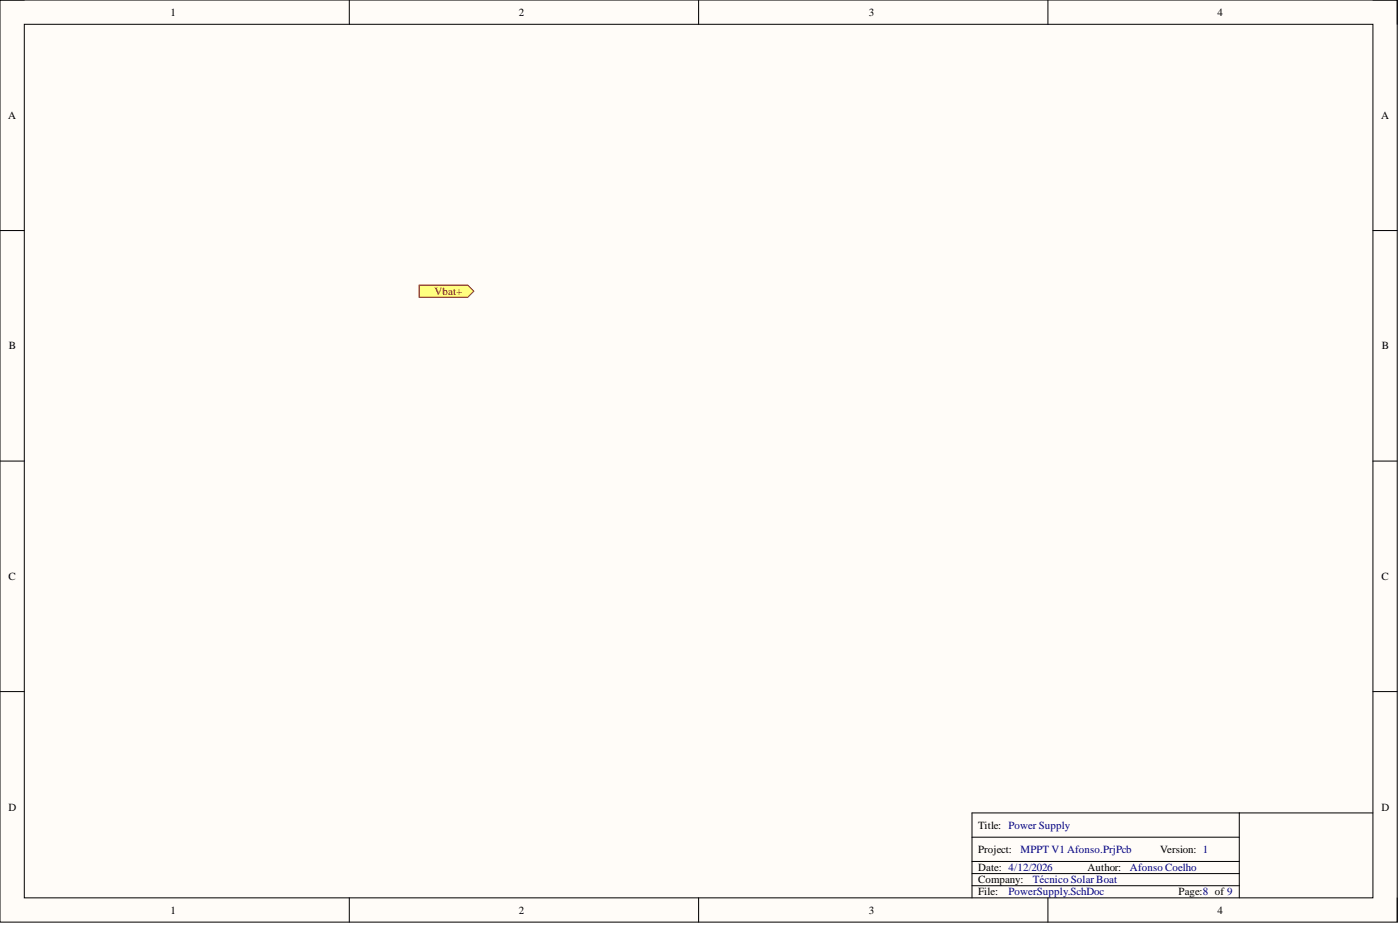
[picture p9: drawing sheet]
<svg xmlns="http://www.w3.org/2000/svg" width="292mm" height="193mm" viewBox="0 0 292 193" stroke-linecap="round" stroke-linejoin="round" font-family="sans-serif">
<defs><g id="words">
<g font-size="2.3">
<text x="35.6" y="3.3">1</text>
<text x="108.2" y="3.3">2</text>
<text x="181.3" y="3.3">3</text>
<text x="254" y="3.3">4</text>
<text x="1.7" y="24.8">A</text>
<text x="288.1" y="24.8">A</text>
<text x="1.9" y="72.9">B</text>
<text x="288.3" y="72.9">B</text>
<text x="1.8" y="121">C</text>
<text x="288.2" y="121">C</text>
<text x="1.8" y="169.1">D</text>
<text x="204.1" y="172.9">Title: Power Supply</text>
<text x="288.2" y="169.1">D</text>
<text x="204.1" y="177.9">Project:</text>
<text x="242.1" y="177.9">Version: 1</text>
<text x="204.1" y="181.7">Date: 4/12/2026</text>
<text x="204.1" y="184.3">Company:</text>
<text x="226.9" y="181.7">Author:</text>
<text x="35.6" y="190.6">1</text>
<text x="108.2" y="190.6">2</text>
<text x="181.3" y="190.6">3</text>
<text x="204.1" y="186.8">File:</text>
<text x="245.9" y="186.8">Page:8 of 9</text>
<text x="254" y="190.6">4</text>
</g>
<text font-size="2.3" fill="#800000" x="90.7" y="61.5">Vbat+</text>
<g font-size="2.3" fill="#000080">
<text x="212.9" y="177.9">MPPT V1 Afonso.PrjPcb</text>
<text x="215.5" y="184.3">Técnico Solar Boat</text>
<text x="235.8" y="181.7">Afonso Coelho</text>
<text x="210.4" y="186.8">PowerSupply.SchDoc</text>
</g>
</g></defs>
<path d="M0 0h291.5v192.4h-291.5z" fill-rule="evenodd" fill="#fffcf8"/>
<path d="M0 0h291.5v192.4h-291.5z" fill="none" stroke="#000" stroke-width=".21"/>
<path d="M5.1 5.1h281.4v182.2h-281.4z" fill-rule="evenodd" fill="#fffcf8"/>
<g fill="none" stroke="#000" stroke-width=".21">
<path d="M0 0h5.1M5.1 5.1h281.4v182.2h-281.4zM72.9 0v5.1M145.8 0v5.1M218.6 0v5.1M286.5 0h5v5.1M0 48.1h5.1M286.5 48.1h5M0 96.2h5.1M286.5 96.2h5M0 144.3h5.1M286.5 144.3h5"/>
<path d="M202.8 174.7h55.8M202.8 179.7h55.8M258.6 169.6v17.7M286.5 169.6h-83.7v17.7M72.9 187.3v5.1M145.8 187.3v5.1M202.8 182.2h55.8M202.8 184.8h55.8M218.6 187.3v5.1M291.5 187.3v5.1"/>
</g>
<path d="M87.5 59.5h10.1l1.3 1.3-1.3 1.2h-10.1z" fill-rule="evenodd" fill="#ffff80"/>
<path d="M87.5 59.5h10.1l1.3 1.3-1.3 1.2h-10.1z" fill="none" stroke="#800000" stroke-width=".21"/>
<use href="#words"/>
</svg>
